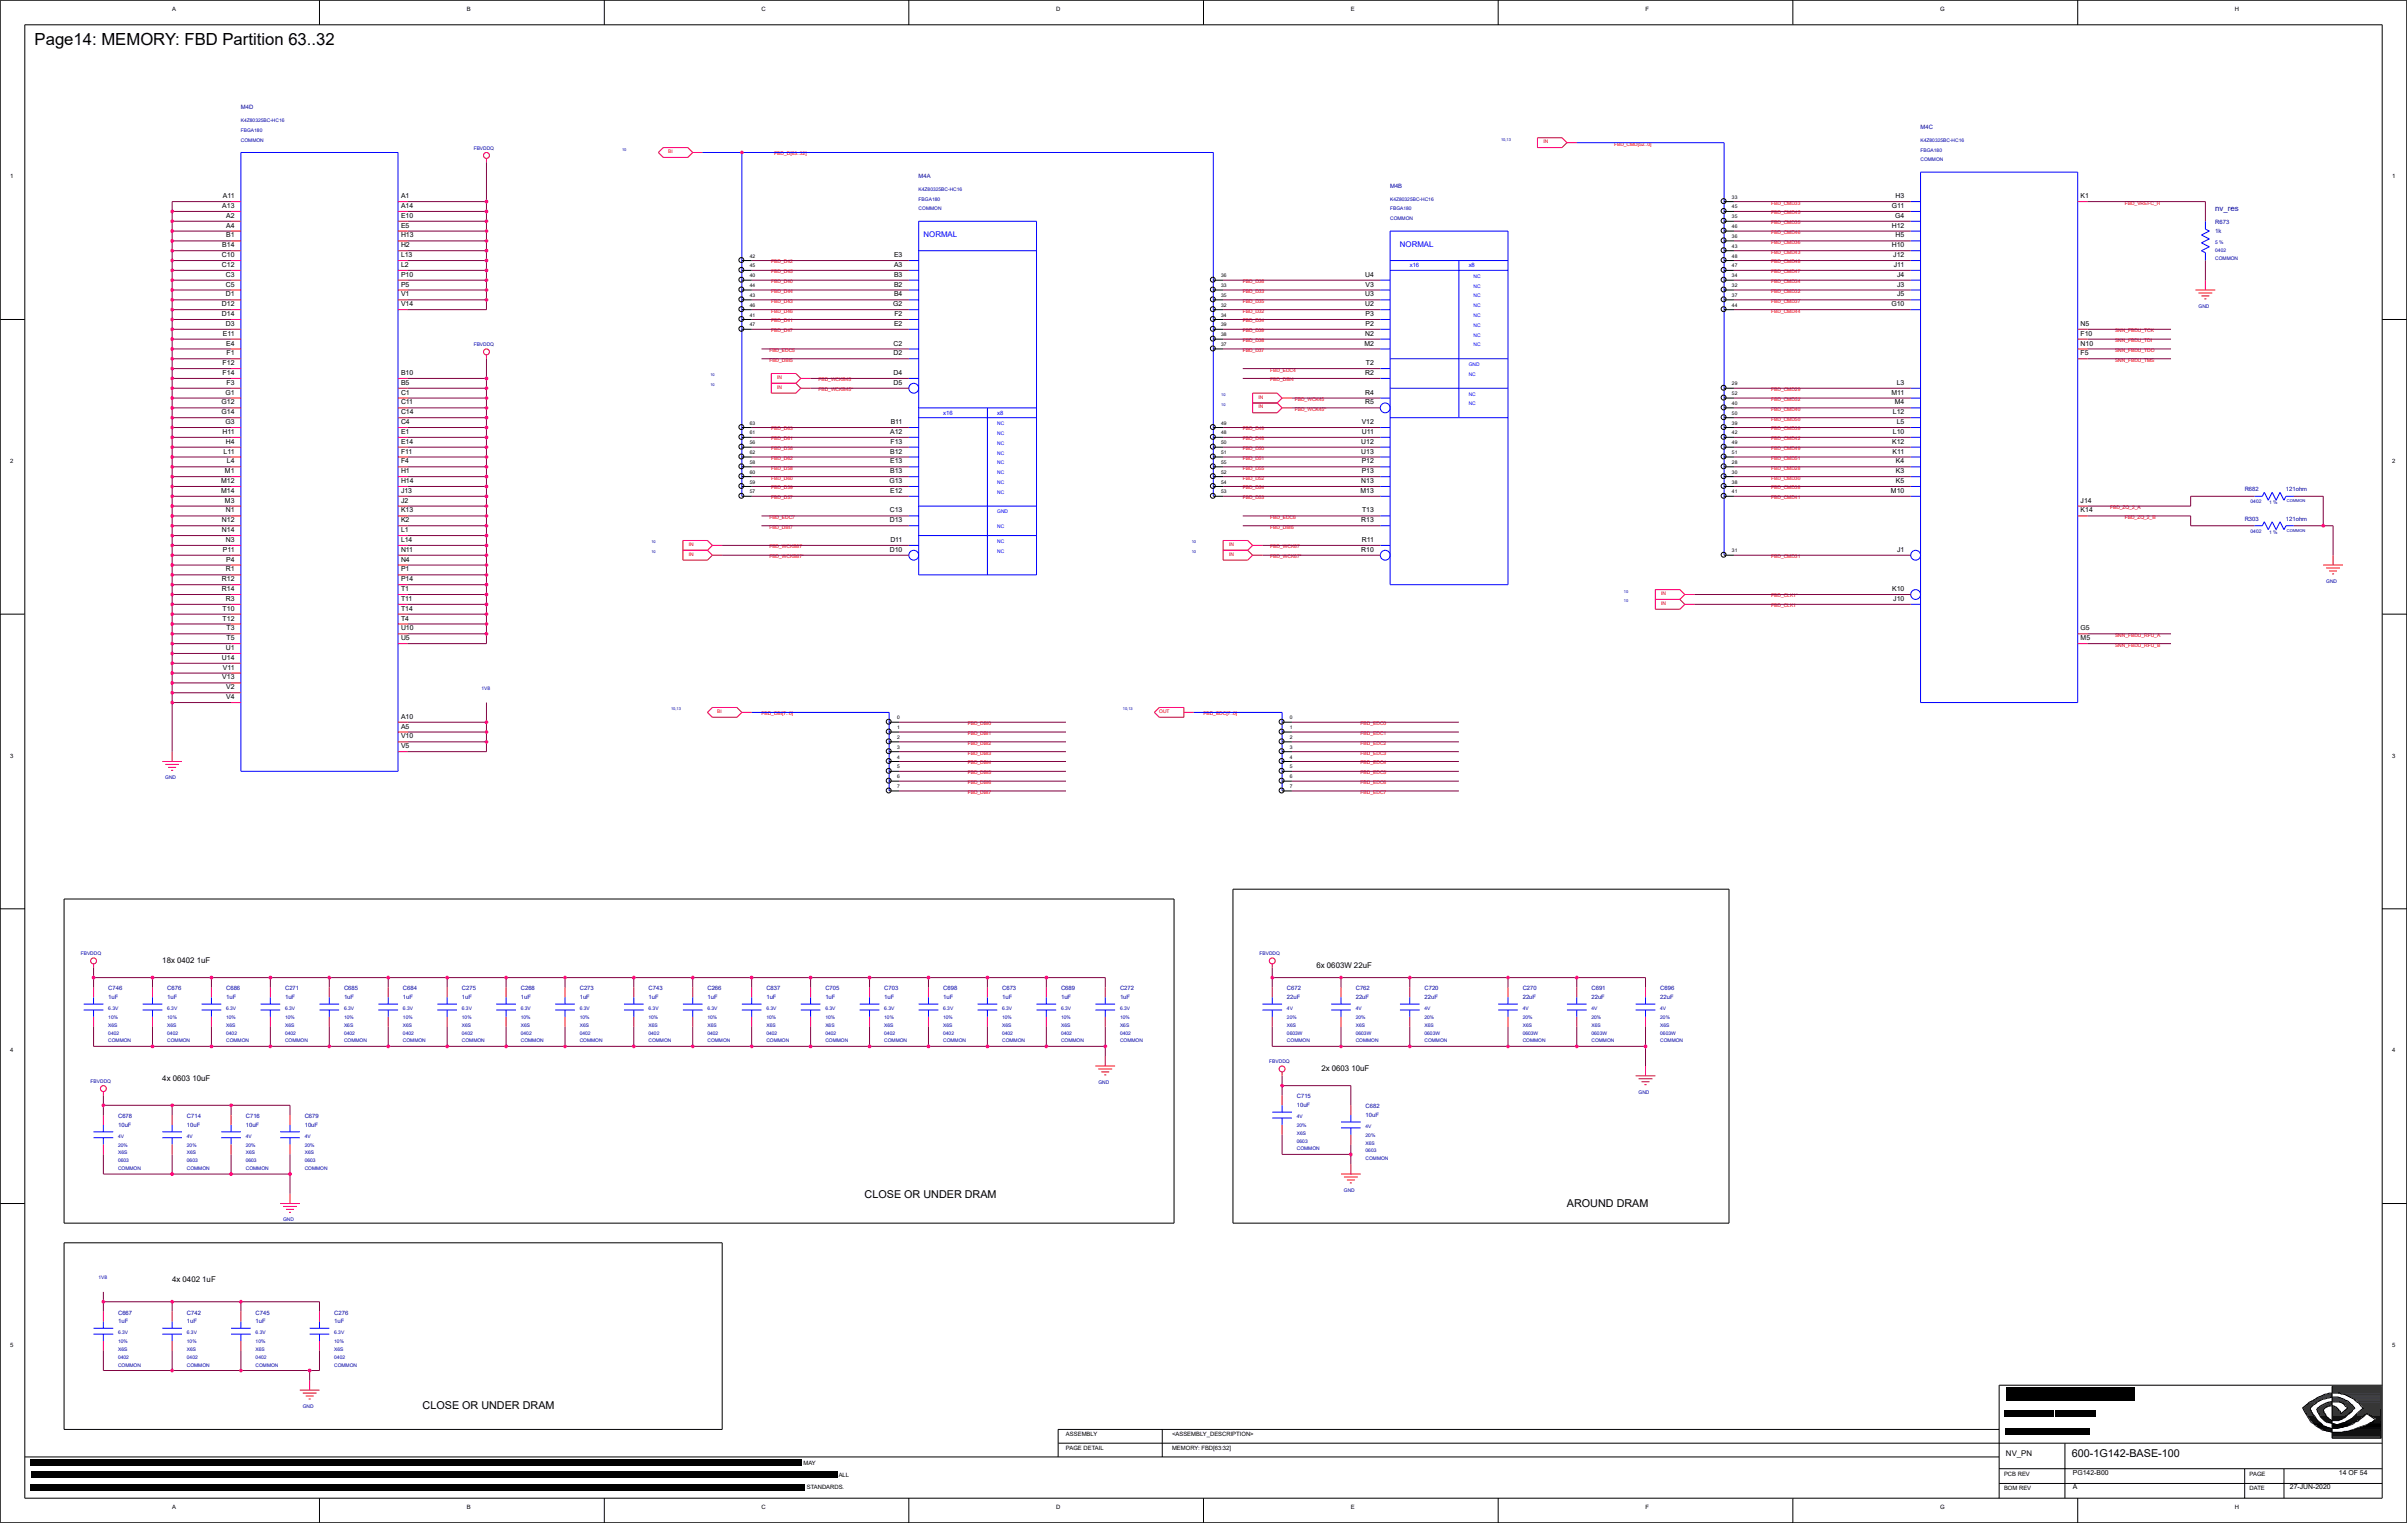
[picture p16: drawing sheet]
<svg xmlns="http://www.w3.org/2000/svg" width="271mm" height="172mm" viewBox="0 0 271 172" stroke-linecap="round" stroke-linejoin="round" font-family="sans-serif">
<defs><g id="words">
<text font-size="1.9" x="3.9" y="5.1">Page14: MEMORY: FBD Partition 63..32</text>
<g font-size="1.2">
<text x="97.5" y="135">CLOSE OR UNDER DRAM</text>
<text x="176.6" y="136.1">AROUND DRAM</text>
<text x="47.6" y="158.8">CLOSE OR UNDER DRAM</text>
<text x="233.6" y="164.2">600-1G142-BASE-100</text>
</g>
<text font-size=".9" fill="#0000a0" x="249.7" y="23.8">nv_res</text>
<g font-size=".9" fill="#00f">
<text x="104.1" y="26.7">NORMAL</text>
<text x="157.8" y="27.8">NORMAL</text>
</g>
<g font-size=".9">
<text x="18.3" y="108.5">18x 0402 1uF</text>
<text x="148.4" y="109.1">6x 0603W 22uF</text>
<text x="18.3" y="121.8">4x 0603 10uF</text>
<text x="149" y="120.7">2x 0603 10uF</text>
<text x="19.4" y="144.5">4x 0402 1uF</text>
<text x="226.1" y="164.1">NV_PN</text>
</g>
<g font-size=".8">
<text x="25.1" y="23.4">A13</text>
<text x="25.1" y="22.3">A11</text>
<text x="45.2" y="23.4">A14</text>
<text x="45.2" y="22.3">A1</text>
<text x="213.3" y="23.4">G11</text>
<text x="213.7" y="22.3">H3</text>
<text x="234.6" y="22.3">K1</text>
<text x="25" y="29">C10</text>
<text x="25.1" y="27.9">B14</text>
<text x="25.5" y="26.8">B1</text>
<text x="25.5" y="25.7">A4</text>
<text x="25.5" y="24.6">A2</text>
<text x="45.2" y="29">L13</text>
<text x="45.2" y="27.9">H2</text>
<text x="45.2" y="26.8">H13</text>
<text x="45.2" y="25.7">E5</text>
<text x="45.2" y="24.6">E10</text>
<text x="100.8" y="29">E3</text>
<text x="213.3" y="27.9">H10</text>
<text x="213.3" y="25.7">H12</text>
<text x="213.4" y="29">J12</text>
<text x="213.6" y="24.6">G4</text>
<text x="213.7" y="26.8">H5</text>
<text x="25" y="35.6">D14</text>
<text x="25" y="34.5">D12</text>
<text x="25" y="30.1">C12</text>
<text x="25.4" y="33.4">D1</text>
<text x="25.4" y="32.3">C5</text>
<text x="25.4" y="31.2">C3</text>
<text x="45.2" y="34.5">V14</text>
<text x="45.2" y="33.4">V1</text>
<text x="45.2" y="32.3">P5</text>
<text x="45.2" y="31.2">P10</text>
<text x="45.2" y="30.1">L2</text>
<text x="100.7" y="34.5">G2</text>
<text x="100.8" y="33.4">B4</text>
<text x="100.8" y="32.3">B2</text>
<text x="100.8" y="31.2">B3</text>
<text x="100.8" y="30.1">A3</text>
<text x="100.8" y="35.6">F2</text>
<text x="153.9" y="34.5">U2</text>
<text x="153.9" y="33.4">U3</text>
<text x="153.9" y="31.2">U4</text>
<text x="153.9" y="35.6">P3</text>
<text x="153.9" y="32.3">V3</text>
<text x="213.2" y="34.5">G10</text>
<text x="213.5" y="30.1">J11</text>
<text x="213.9" y="33.4">J5</text>
<text x="213.9" y="32.3">J3</text>
<text x="213.9" y="31.2">J4</text>
<text x="25.1" y="41.2">F12</text>
<text x="25.1" y="37.8">E11</text>
<text x="25.4" y="36.7">D3</text>
<text x="25.5" y="38.9">E4</text>
<text x="25.5" y="40.1">F1</text>
<text x="100.7" y="40.1">D2</text>
<text x="100.7" y="38.9">C2</text>
<text x="100.8" y="36.7">E2</text>
<text x="153.8" y="38.9">M2</text>
<text x="153.9" y="37.8">N2</text>
<text x="153.9" y="36.7">P2</text>
<text x="154" y="41.2">T2</text>
<text x="234.6" y="40.1">F5</text>
<text x="234.6" y="38.9">N10</text>
<text x="234.6" y="37.8">F10</text>
<text x="234.6" y="36.7">N5</text>
<text x="25" y="46.7">G14</text>
<text x="25" y="45.6">G12</text>
<text x="25.1" y="42.3">F14</text>
<text x="25.4" y="47.8">G3</text>
<text x="25.4" y="44.5">G1</text>
<text x="25.5" y="43.4">F3</text>
<text x="45.2" y="47.8">C4</text>
<text x="45.2" y="46.7">C14</text>
<text x="45.2" y="45.6">C11</text>
<text x="45.2" y="44.5">C1</text>
<text x="45.2" y="43.4">B5</text>
<text x="45.2" y="42.3">B10</text>
<text x="100.4" y="47.8">B11</text>
<text x="100.7" y="43.4">D5</text>
<text x="100.7" y="42.3">D4</text>
<text x="153.5" y="47.8">V12</text>
<text x="153.9" y="45.6">R5</text>
<text x="153.9" y="44.5">R4</text>
<text x="153.9" y="42.3">R2</text>
<text x="213.2" y="44.5">M11</text>
<text x="213.4" y="46.7">L12</text>
<text x="213.6" y="45.6">M4</text>
<text x="213.8" y="47.8">L5</text>
<text x="213.8" y="43.4">L3</text>
<text x="25.1" y="48.9">H11</text>
<text x="25.2" y="51.1">L11</text>
<text x="25.4" y="53.3">M1</text>
<text x="25.4" y="50">H4</text>
<text x="25.6" y="52.2">L4</text>
<text x="45.2" y="53.3">H1</text>
<text x="45.2" y="52.2">F4</text>
<text x="45.2" y="51.1">F11</text>
<text x="45.2" y="50">E14</text>
<text x="45.2" y="48.9">E1</text>
<text x="100.4" y="53.3">B13</text>
<text x="100.4" y="52.2">E13</text>
<text x="100.4" y="51.1">B12</text>
<text x="100.4" y="48.9">A12</text>
<text x="100.4" y="50">F13</text>
<text x="153.5" y="51.1">U13</text>
<text x="153.5" y="50">U12</text>
<text x="153.5" y="53.3">P13</text>
<text x="153.5" y="52.2">P12</text>
<text x="153.5" y="48.9">U11</text>
<text x="213.3" y="50">K12</text>
<text x="213.4" y="51.1">K11</text>
<text x="213.4" y="48.9">L10</text>
<text x="213.7" y="53.3">K3</text>
<text x="213.7" y="52.2">K4</text>
<text x="24.9" y="55.6">M14</text>
<text x="24.9" y="54.5">M12</text>
<text x="25" y="60">N14</text>
<text x="25" y="58.9">N12</text>
<text x="25.4" y="56.7">M3</text>
<text x="25.4" y="57.8">N1</text>
<text x="45.2" y="60">L1</text>
<text x="45.2" y="58.9">K2</text>
<text x="45.2" y="57.8">K13</text>
<text x="45.2" y="56.7">J2</text>
<text x="45.2" y="55.6">J13</text>
<text x="45.2" y="54.4">H14</text>
<text x="100.3" y="54.5">G13</text>
<text x="100.3" y="58.9">D13</text>
<text x="100.3" y="57.8">C13</text>
<text x="100.4" y="55.6">E12</text>
<text x="153.4" y="55.6">M13</text>
<text x="153.5" y="54.5">N13</text>
<text x="153.5" y="58.9">R13</text>
<text x="153.5" y="57.8">T13</text>
<text x="213.2" y="55.6">M10</text>
<text x="213.7" y="54.5">K5</text>
<text x="234.6" y="57.8">K14</text>
<text x="234.6" y="56.7">J14</text>
<text x="25" y="65.5">R12</text>
<text x="25.1" y="62.2">P11</text>
<text x="25.4" y="64.4">R1</text>
<text x="25.4" y="61.1">N3</text>
<text x="25.5" y="63.3">P4</text>
<text x="45.2" y="65.5">P14</text>
<text x="45.2" y="64.4">P1</text>
<text x="45.2" y="63.3">N4</text>
<text x="45.2" y="62.2">N11</text>
<text x="45.2" y="61.1">L14</text>
<text x="100.3" y="62.2">D10</text>
<text x="100.4" y="61.1">D11</text>
<text x="153.5" y="62.2">R10</text>
<text x="153.5" y="61.1">R11</text>
<text x="213.9" y="62.2">J1</text>
<text x="25" y="66.6">R14</text>
<text x="25.1" y="70">T12</text>
<text x="25.1" y="68.8">T10</text>
<text x="25.4" y="67.7">R3</text>
<text x="25.5" y="71.1">T3</text>
<text x="45.2" y="71.1">U10</text>
<text x="45.2" y="70">T4</text>
<text x="45.2" y="68.8">T14</text>
<text x="45.2" y="67.7">T11</text>
<text x="45.2" y="66.6">T1</text>
<text x="213.3" y="66.6">K10</text>
<text x="213.4" y="67.7">J10</text>
<text x="234.6" y="71.1">G5</text>
<text x="25" y="74.4">U14</text>
<text x="25.1" y="76.6">V13</text>
<text x="25.1" y="75.5">V11</text>
<text x="25.4" y="73.3">U1</text>
<text x="25.5" y="77.7">V2</text>
<text x="25.5" y="72.2">T5</text>
<text x="45.2" y="72.2">U5</text>
<text x="234.6" y="72.2">M5</text>
<text x="25.5" y="78.8">V4</text>
<text x="45.2" y="83.2">V10</text>
<text x="45.2" y="82.1">A5</text>
<text x="45.2" y="81">A10</text>
<text x="45.2" y="84.3">V5</text>
<text x="233.7" y="166.2">PG142-B00</text>
<text x="233.7" y="167.9">A</text>
<text x="258.1" y="167.9">27-JUN-2020</text>
<text x="263.7" y="166.2">14 OF 54</text>
</g>
<g font-size=".7">
<text x="19.4" y="1.2">A</text>
<text x="52.6" y="1.2">B</text>
<text x="85.8" y="1.2">C</text>
<text x="119.1" y="1.2">D</text>
<text x="152.3" y="1.2">E</text>
<text x="185.5" y="1.2">F</text>
<text x="218.7" y="1.2">G</text>
<text x="251.9" y="1.2">H</text>
<text x="1.1" y="20.1">1</text>
<text x="269.7" y="20.1">1</text>
<text x="1.1" y="52.2">2</text>
<text x="269.7" y="52.2">2</text>
<text x="1.1" y="85.4">3</text>
<text x="269.7" y="85.4">3</text>
<text x="1.1" y="118.6">4</text>
<text x="269.7" y="118.6">4</text>
<text x="1.1" y="151.8">5</text>
<text x="269.7" y="151.8">5</text>
<text x="120.2" y="161.9">ASSEMBLY</text>
<text x="132.1" y="161.9">&lt;ASSEMBLY_DESCRIPTION&gt;</text>
<text x="90.6" y="165.1">MAY</text>
<text x="90.9" y="167.9">STANDARDS.</text>
<text x="94.5" y="166.5">ALL</text>
<text x="120.2" y="163.5">PAGE DETAIL</text>
<text x="132.1" y="163.5">MEMORY: FBD[63:32]</text>
<text x="225.9" y="166.3">PCB REV</text>
<text x="253.6" y="166.3">PAGE</text>
<text x="19.4" y="170.1">A</text>
<text x="52.6" y="170.1">B</text>
<text x="85.8" y="170.1">C</text>
<text x="119.1" y="170.1">D</text>
<text x="152.3" y="170.1">E</text>
<text x="185.5" y="170.1">F</text>
<text x="218.7" y="170.1">G</text>
<text x="225.9" y="168">BOM REV</text>
<text x="251.9" y="170.1">H</text>
<text x="253.6" y="168">DATE</text>
</g>
<g font-size=".7" fill="#0000a0">
<text x="27.2" y="12.3">M4D</text>
<text x="216.5" y="14.5">M4C</text>
<text x="103.6" y="20.1">M4A</text>
<text x="156.7" y="21.2">M4B</text>
<text x="249.7" y="25.3">R673</text>
<text x="249.7" y="26.3">1k</text>
<text x="253" y="58.7">R303</text>
<text x="253" y="55.4">R682</text>
<text x="257.7" y="55.4">121ohm</text>
<text x="257.7" y="58.7">121ohm</text>
<text x="12.2" y="112.6">1uF</text>
<text x="12.2" y="111.6">C746</text>
<text x="18.9" y="112.6">1uF</text>
<text x="18.9" y="111.6">C676</text>
<text x="25.5" y="112.6">1uF</text>
<text x="25.5" y="111.6">C686</text>
<text x="32.1" y="112.6">1uF</text>
<text x="32.1" y="111.6">C271</text>
<text x="38.8" y="112.6">1uF</text>
<text x="38.8" y="111.6">C685</text>
<text x="45.4" y="112.6">1uF</text>
<text x="45.4" y="111.6">C684</text>
<text x="52.1" y="112.6">1uF</text>
<text x="52.1" y="111.6">C275</text>
<text x="58.7" y="111.6">C268</text>
<text x="58.7" y="112.6">1uF</text>
<text x="65.4" y="111.6">C273</text>
<text x="65.4" y="112.6">1uF</text>
<text x="73.1" y="111.6">C743</text>
<text x="73.1" y="112.6">1uF</text>
<text x="79.8" y="112.6">1uF</text>
<text x="79.8" y="111.6">C266</text>
<text x="86.4" y="111.6">C837</text>
<text x="86.4" y="112.6">1uF</text>
<text x="93" y="111.6">C705</text>
<text x="93" y="112.6">1uF</text>
<text x="99.7" y="112.6">1uF</text>
<text x="99.7" y="111.6">C703</text>
<text x="106.3" y="111.6">C698</text>
<text x="106.3" y="112.6">1uF</text>
<text x="113" y="111.6">C673</text>
<text x="113" y="112.6">1uF</text>
<text x="119.6" y="111.6">C689</text>
<text x="119.6" y="112.6">1uF</text>
<text x="126.3" y="111.6">C272</text>
<text x="126.3" y="112.6">1uF</text>
<text x="145.1" y="112.6">22uF</text>
<text x="145.1" y="111.6">C672</text>
<text x="152.8" y="111.6">C762</text>
<text x="152.8" y="112.6">22uF</text>
<text x="160.6" y="111.6">C720</text>
<text x="160.6" y="112.6">22uF</text>
<text x="171.7" y="112.6">22uF</text>
<text x="171.7" y="111.6">C270</text>
<text x="179.4" y="112.6">22uF</text>
<text x="179.4" y="111.6">C691</text>
<text x="187.2" y="112.6">22uF</text>
<text x="187.2" y="111.6">C696</text>
<text x="146.2" y="123.8">C715</text>
<text x="146.2" y="124.8">10uF</text>
<text x="153.9" y="125.9">10uF</text>
<text x="153.9" y="124.9">C682</text>
<text x="13.3" y="127">10uF</text>
<text x="13.3" y="126">C678</text>
<text x="21.1" y="127">10uF</text>
<text x="21.1" y="126">C714</text>
<text x="27.7" y="127">10uF</text>
<text x="27.7" y="126">C716</text>
<text x="34.4" y="126">C679</text>
<text x="34.4" y="127">10uF</text>
<text x="13.3" y="149.2">1uF</text>
<text x="13.3" y="148.2">C667</text>
<text x="21.1" y="148.2">C742</text>
<text x="21.1" y="149.2">1uF</text>
<text x="28.8" y="149.2">1uF</text>
<text x="28.8" y="148.2">C745</text>
<text x="37.7" y="148.2">C276</text>
<text x="37.7" y="149.2">1uF</text>
</g>
<g font-size=".7" fill="#00f">
<text x="158.9" y="30.1">x16</text>
<text x="165.6" y="30.1">x8</text>
<text x="106.3" y="46.8">x16</text>
<text x="112.4" y="46.8">x8</text>
</g>
<g font-size=".6" fill="#0000a0">
<text x="27.2" y="14.9">FBGA180</text>
<text x="27.2" y="16">COMMON</text>
<text x="27.2" y="13.8">K4Z80325BC-HC16</text>
<text x="53.4" y="16.9">FBVDDQ</text>
<text x="216.5" y="16">K4Z80325BC-HC16</text>
<text x="216.5" y="17.1">FBGA180</text>
<text x="103.6" y="21.5">K4Z80325BC-HC16</text>
<text x="103.6" y="22.6">FBGA180</text>
<text x="103.6" y="23.7">COMMON</text>
<text x="156.7" y="22.6">K4Z80325BC-HC16</text>
<text x="156.7" y="23.7">FBGA180</text>
<text x="216.5" y="18.2">COMMON</text>
<text x="156.7" y="24.8">COMMON</text>
<text x="249.7" y="28.4">0402</text>
<text x="249.7" y="29.3">COMMON</text>
<text x="249.7" y="27.5">5 %</text>
<text x="247.8" y="34.7">GND</text>
<text x="53.4" y="39">FBVDDQ</text>
<text x="253.7" y="56.7">0402</text>
<text x="255.8" y="56.8">1 %</text>
<text x="253.7" y="60">0402</text>
<text x="255.8" y="60.2">1 %</text>
<text x="262.2" y="65.7">GND</text>
<text x="54.3" y="77.8">1V8</text>
<text x="18.6" y="87.8">GND</text>
<text x="9.1" y="107.7">FBVDDQ</text>
<text x="142" y="107.7">FBVDDQ</text>
<text x="12.2" y="113.9">6.3V</text>
<text x="18.9" y="113.9">6.3V</text>
<text x="25.5" y="113.9">6.3V</text>
<text x="32.1" y="113.9">6.3V</text>
<text x="38.8" y="113.9">6.3V</text>
<text x="45.4" y="113.9">6.3V</text>
<text x="52.1" y="113.9">6.3V</text>
<text x="58.7" y="113.9">6.3V</text>
<text x="65.4" y="113.9">6.3V</text>
<text x="73.1" y="113.9">6.3V</text>
<text x="79.8" y="113.9">6.3V</text>
<text x="86.4" y="113.9">6.3V</text>
<text x="93" y="113.9">6.3V</text>
<text x="99.7" y="113.9">6.3V</text>
<text x="106.3" y="113.9">6.3V</text>
<text x="113" y="113.9">6.3V</text>
<text x="119.6" y="113.9">6.3V</text>
<text x="126.3" y="113.9">6.3V</text>
<text x="145.1" y="113.9">4V</text>
<text x="152.8" y="113.9">4V</text>
<text x="160.6" y="113.9">4V</text>
<text x="171.7" y="113.9">4V</text>
<text x="179.4" y="113.9">4V</text>
<text x="187.2" y="113.9">4V</text>
<text x="12.2" y="115.7">X6S</text>
<text x="12.2" y="116.6">0402</text>
<text x="12.2" y="114.9">10%</text>
<text x="12.2" y="117.5">COMMON</text>
<text x="18.9" y="115.7">X6S</text>
<text x="18.9" y="116.6">0402</text>
<text x="18.9" y="114.9">10%</text>
<text x="18.9" y="117.5">COMMON</text>
<text x="25.5" y="115.7">X6S</text>
<text x="25.5" y="116.6">0402</text>
<text x="25.5" y="114.9">10%</text>
<text x="25.5" y="117.5">COMMON</text>
<text x="32.1" y="117.5">COMMON</text>
<text x="32.1" y="115.7">X6S</text>
<text x="32.1" y="116.6">0402</text>
<text x="32.1" y="114.9">10%</text>
<text x="38.8" y="115.7">X6S</text>
<text x="38.8" y="116.6">0402</text>
<text x="38.8" y="117.5">COMMON</text>
<text x="38.8" y="114.9">10%</text>
<text x="45.4" y="114.9">10%</text>
<text x="45.4" y="117.5">COMMON</text>
<text x="45.4" y="115.7">X6S</text>
<text x="45.4" y="116.6">0402</text>
<text x="52.1" y="116.6">0402</text>
<text x="52.1" y="115.7">X6S</text>
<text x="52.1" y="114.9">10%</text>
<text x="52.1" y="117.5">COMMON</text>
<text x="58.7" y="117.5">COMMON</text>
<text x="58.7" y="114.9">10%</text>
<text x="58.7" y="115.7">X6S</text>
<text x="58.7" y="116.6">0402</text>
<text x="65.4" y="117.5">COMMON</text>
<text x="65.4" y="116.6">0402</text>
<text x="65.4" y="114.9">10%</text>
<text x="65.4" y="115.7">X6S</text>
<text x="73.1" y="117.5">COMMON</text>
<text x="73.1" y="114.9">10%</text>
<text x="73.1" y="116.6">0402</text>
<text x="73.1" y="115.7">X6S</text>
<text x="79.8" y="117.5">COMMON</text>
<text x="79.8" y="114.9">10%</text>
<text x="79.8" y="116.6">0402</text>
<text x="79.8" y="115.7">X6S</text>
<text x="86.4" y="115.7">X6S</text>
<text x="86.4" y="116.6">0402</text>
<text x="86.4" y="114.9">10%</text>
<text x="86.4" y="117.5">COMMON</text>
<text x="93" y="115.7">X6S</text>
<text x="93" y="117.5">COMMON</text>
<text x="93" y="114.9">10%</text>
<text x="93" y="116.6">0402</text>
<text x="99.7" y="117.5">COMMON</text>
<text x="99.7" y="114.9">10%</text>
<text x="99.7" y="116.6">0402</text>
<text x="99.7" y="115.7">X6S</text>
<text x="106.3" y="114.9">10%</text>
<text x="106.3" y="115.7">X6S</text>
<text x="106.3" y="116.6">0402</text>
<text x="106.3" y="117.5">COMMON</text>
<text x="113" y="117.5">COMMON</text>
<text x="113" y="114.9">10%</text>
<text x="113" y="116.6">0402</text>
<text x="113" y="115.7">X6S</text>
<text x="119.6" y="117.5">COMMON</text>
<text x="119.6" y="114.9">10%</text>
<text x="119.6" y="116.6">0402</text>
<text x="119.6" y="115.7">X6S</text>
<text x="126.3" y="114.9">10%</text>
<text x="126.3" y="116.6">0402</text>
<text x="126.3" y="115.7">X6S</text>
<text x="126.3" y="117.5">COMMON</text>
<text x="143.1" y="119.8">FBVDDQ</text>
<text x="145.1" y="114.9">20%</text>
<text x="145.1" y="117.5">COMMON</text>
<text x="145.1" y="115.7">X6S</text>
<text x="145.1" y="116.6">0603W</text>
<text x="152.8" y="117.5">COMMON</text>
<text x="152.8" y="116.6">0603W</text>
<text x="152.8" y="115.7">X6S</text>
<text x="152.8" y="114.9">20%</text>
<text x="160.6" y="117.5">COMMON</text>
<text x="160.6" y="116.6">0603W</text>
<text x="160.6" y="114.9">20%</text>
<text x="160.6" y="115.7">X6S</text>
<text x="171.7" y="117.5">COMMON</text>
<text x="171.7" y="114.9">20%</text>
<text x="171.7" y="115.7">X6S</text>
<text x="171.7" y="116.6">0603W</text>
<text x="179.4" y="117.5">COMMON</text>
<text x="179.4" y="114.9">20%</text>
<text x="179.4" y="116.6">0603W</text>
<text x="179.4" y="115.7">X6S</text>
<text x="187.2" y="116.6">0603W</text>
<text x="187.2" y="114.9">20%</text>
<text x="187.2" y="115.7">X6S</text>
<text x="187.2" y="117.5">COMMON</text>
<text x="10.2" y="122.1">FBVDDQ</text>
<text x="123.8" y="122.2">GND</text>
<text x="184.7" y="123.3">GND</text>
<text x="13.3" y="130.1">X6S</text>
<text x="13.3" y="131">0603</text>
<text x="13.3" y="128.3">4V</text>
<text x="13.3" y="129.2">20%</text>
<text x="13.3" y="131.9">COMMON</text>
<text x="21.1" y="128.3">4V</text>
<text x="21.1" y="131">0603</text>
<text x="21.1" y="129.2">20%</text>
<text x="21.1" y="130.1">X6S</text>
<text x="21.1" y="131.9">COMMON</text>
<text x="27.7" y="131.9">COMMON</text>
<text x="27.7" y="130.1">X6S</text>
<text x="27.7" y="131">0603</text>
<text x="27.7" y="128.3">4V</text>
<text x="27.7" y="129.2">20%</text>
<text x="34.4" y="131.9">COMMON</text>
<text x="34.4" y="131">0603</text>
<text x="34.4" y="128.3">4V</text>
<text x="34.4" y="129.2">20%</text>
<text x="34.4" y="130.1">X6S</text>
<text x="146.2" y="129.7">COMMON</text>
<text x="146.2" y="128.8">0603</text>
<text x="146.2" y="127.9">X6S</text>
<text x="146.2" y="126">4V</text>
<text x="146.2" y="127">20%</text>
<text x="153.9" y="127.1">4V</text>
<text x="153.9" y="129.9">0603</text>
<text x="153.9" y="129">X6S</text>
<text x="153.9" y="128.1">20%</text>
<text x="153.9" y="130.8">COMMON</text>
<text x="31.9" y="137.7">GND</text>
<text x="151.5" y="134.3">GND</text>
<text x="11.1" y="144.2">1V8</text>
<text x="13.3" y="151.4">10%</text>
<text x="13.3" y="150.4">6.3V</text>
<text x="13.3" y="152.3">X6S</text>
<text x="13.3" y="153.2">0402</text>
<text x="13.3" y="154.1">COMMON</text>
<text x="21.1" y="154.1">COMMON</text>
<text x="21.1" y="153.2">0402</text>
<text x="21.1" y="150.4">6.3V</text>
<text x="21.1" y="151.4">10%</text>
<text x="21.1" y="152.3">X6S</text>
<text x="28.8" y="152.3">X6S</text>
<text x="28.8" y="153.2">0402</text>
<text x="28.8" y="151.4">10%</text>
<text x="28.8" y="150.4">6.3V</text>
<text x="28.8" y="154.1">COMMON</text>
<text x="37.7" y="153.2">0402</text>
<text x="37.7" y="150.4">6.3V</text>
<text x="37.7" y="154.1">COMMON</text>
<text x="37.7" y="151.4">10%</text>
<text x="37.7" y="152.3">X6S</text>
<text x="34.1" y="158.7">GND</text>
</g>
<g font-size=".6" fill="#f00">
<text x="75.3" y="17.2">BI</text>
<text x="87.3" y="17.5">FBD_D[63..32]</text>
<text x="174" y="16.1">IN</text>
<text x="182" y="16.4">FBD_CMD[52..0]</text>
<text x="199.7" y="23.1">FBD_CMD33</text>
<text x="239.5" y="23.1">FBD_VREFC_H</text>
<text x="86.9" y="29.7">FBD_D42</text>
<text x="199.7" y="25.3">FBD_CMD35</text>
<text x="199.7" y="27.5">FBD_CMD36</text>
<text x="199.7" y="28.6">FBD_CMD43</text>
<text x="199.7" y="24.2">FBD_CMD45</text>
<text x="199.7" y="26.4">FBD_CMD46</text>
<text x="199.7" y="29.7">FBD_CMD48</text>
<text x="86.9" y="31.9">FBD_D40</text>
<text x="86.9" y="34.1">FBD_D43</text>
<text x="86.9" y="33">FBD_D44</text>
<text x="86.9" y="30.8">FBD_D45</text>
<text x="86.9" y="35.2">FBD_D46</text>
<text x="140.1" y="35.2">FBD_D32</text>
<text x="140.1" y="33">FBD_D33</text>
<text x="140.1" y="34.1">FBD_D35</text>
<text x="140.1" y="31.9">FBD_D36</text>
<text x="199.7" y="33">FBD_CMD32</text>
<text x="199.7" y="31.9">FBD_CMD34</text>
<text x="199.7" y="34.1">FBD_CMD37</text>
<text x="199.7" y="35.2">FBD_CMD44</text>
<text x="199.7" y="30.8">FBD_CMD47</text>
<text x="86.7" y="40.8">FBD_DBI5</text>
<text x="86.7" y="39.7">FBD_EDC5</text>
<text x="86.9" y="36.3">FBD_D41</text>
<text x="86.9" y="37.5">FBD_D47</text>
<text x="140.1" y="36.3">FBD_D34</text>
<text x="140.1" y="39.7">FBD_D37</text>
<text x="140.1" y="38.6">FBD_D38</text>
<text x="140.1" y="37.5">FBD_D39</text>
<text x="143.2" y="41.9">FBD_EDC4</text>
<text x="238.4" y="37.5">SNN_FBDU_TCK</text>
<text x="238.4" y="38.6">SNN_FBDU_TDI</text>
<text x="238.4" y="39.7">SNN_FBDU_TDO</text>
<text x="238.4" y="40.8">SNN_FBDU_TMS</text>
<text x="87.6" y="43.8">IN</text>
<text x="87.6" y="42.7">IN</text>
<text x="92.3" y="43">FBD_WCKB45</text>
<text x="92.3" y="44.1">FBD_WCKB45*</text>
<text x="141.9" y="46">IN</text>
<text x="141.9" y="44.9">IN</text>
<text x="143.2" y="43">FBD_DBI4</text>
<text x="146" y="45.2">FBD_WCK45</text>
<text x="146" y="46.3">FBD_WCK45*</text>
<text x="199.7" y="44.1">FBD_CMD29</text>
<text x="199.7" y="46.3">FBD_CMD40</text>
<text x="199.7" y="47.4">FBD_CMD50</text>
<text x="199.7" y="45.2">FBD_CMD52</text>
<text x="86.9" y="50.7">FBD_D56</text>
<text x="86.9" y="53">FBD_D58</text>
<text x="86.9" y="49.6">FBD_D61</text>
<text x="86.9" y="51.8">FBD_D62</text>
<text x="86.9" y="48.5">FBD_D63</text>
<text x="140.1" y="49.6">FBD_D48</text>
<text x="140.1" y="48.5">FBD_D49</text>
<text x="140.1" y="50.7">FBD_D50</text>
<text x="140.1" y="51.8">FBD_D51</text>
<text x="140.1" y="53">FBD_D55</text>
<text x="199.7" y="53">FBD_CMD28</text>
<text x="199.7" y="48.5">FBD_CMD39</text>
<text x="199.7" y="49.6">FBD_CMD42</text>
<text x="199.7" y="50.7">FBD_CMD49</text>
<text x="199.7" y="51.8">FBD_CMD51</text>
<text x="86.7" y="59.6">FBD_DBI7</text>
<text x="86.7" y="58.5">FBD_EDC7</text>
<text x="86.9" y="56.3">FBD_D57</text>
<text x="86.9" y="55.2">FBD_D59</text>
<text x="86.9" y="54.1">FBD_D60</text>
<text x="140.1" y="54.1">FBD_D52</text>
<text x="140.1" y="56.3">FBD_D53</text>
<text x="140.1" y="55.2">FBD_D54</text>
<text x="143.2" y="59.6">FBD_DBI6</text>
<text x="143.2" y="58.5">FBD_EDC6</text>
<text x="199.7" y="54.1">FBD_CMD30</text>
<text x="199.7" y="55.2">FBD_CMD38</text>
<text x="199.7" y="56.3">FBD_CMD41</text>
<text x="237.9" y="57.4">FBD_ZQ_2_A</text>
<text x="239.5" y="58.5">FBD_ZQ_2_B</text>
<text x="77.6" y="62.6">IN</text>
<text x="77.6" y="61.5">IN</text>
<text x="86.7" y="61.8">FBD_WCKB67</text>
<text x="86.7" y="62.9">FBD_WCKB67*</text>
<text x="138.5" y="62.6">IN</text>
<text x="138.5" y="61.5">IN</text>
<text x="143.2" y="61.8">FBD_WCK67</text>
<text x="143.2" y="62.9">FBD_WCK67*</text>
<text x="199.7" y="62.9">FBD_CMD31</text>
<text x="187.3" y="68.2">IN</text>
<text x="187.3" y="67.1">IN</text>
<text x="199.7" y="68.5">FBD_CLK1</text>
<text x="199.7" y="67.4">FBD_CLK1*</text>
<text x="238.4" y="71.8">SNN_FBDU_RFU_A</text>
<text x="238.4" y="72.9">SNN_FBDU_RFU_B</text>
<text x="80.9" y="80.4">BI</text>
<text x="85.8" y="80.6">FBD_DBI[7..0]</text>
<text x="109.1" y="81.7">FBD_DBI0</text>
<text x="109.1" y="82.9">FBD_DBI1</text>
<text x="109.1" y="84">FBD_DBI2</text>
<text x="130.7" y="80.4">OUT</text>
<text x="135.7" y="80.6">FBD_EDC[7..0]</text>
<text x="153.4" y="81.7">FBD_EDC0</text>
<text x="153.4" y="82.9">FBD_EDC1</text>
<text x="153.4" y="84">FBD_EDC2</text>
<text x="109.1" y="85.1">FBD_DBI3</text>
<text x="109.1" y="86.2">FBD_DBI4</text>
<text x="109.1" y="87.3">FBD_DBI5</text>
<text x="109.1" y="88.4">FBD_DBI6</text>
<text x="109.1" y="89.5">FBD_DBI7</text>
<text x="153.4" y="85.1">FBD_EDC3</text>
<text x="153.4" y="86.2">FBD_EDC4</text>
<text x="153.4" y="87.3">FBD_EDC5</text>
<text x="153.4" y="88.4">FBD_EDC6</text>
<text x="153.4" y="89.5">FBD_EDC7</text>
</g>
<g font-size=".6">
<text x="195.2" y="23.5">45</text>
<text x="195.2" y="22.4">33</text>
<text x="84.5" y="29">42</text>
<text x="195.2" y="29">48</text>
<text x="195.2" y="27.9">43</text>
<text x="195.2" y="26.8">36</text>
<text x="195.2" y="25.7">46</text>
<text x="195.2" y="24.6">35</text>
<text x="84.5" y="35.7">41</text>
<text x="84.5" y="34.6">46</text>
<text x="84.5" y="33.5">43</text>
<text x="84.5" y="32.4">44</text>
<text x="84.5" y="31.3">40</text>
<text x="84.5" y="30.1">45</text>
<text x="137.7" y="35.7">34</text>
<text x="137.7" y="34.6">32</text>
<text x="137.7" y="33.5">35</text>
<text x="137.7" y="32.4">33</text>
<text x="137.7" y="31.3">36</text>
<text x="195.2" y="34.6">44</text>
<text x="195.2" y="33.5">37</text>
<text x="195.2" y="32.4">32</text>
<text x="195.2" y="31.3">34</text>
<text x="195.2" y="30.1">47</text>
<text x="84.5" y="36.8">47</text>
<text x="137.7" y="39">37</text>
<text x="137.7" y="37.9">38</text>
<text x="137.7" y="36.8">39</text>
<text x="84.5" y="47.9">63</text>
<text x="137.7" y="47.9">49</text>
<text x="195.2" y="47.9">39</text>
<text x="195.2" y="46.8">50</text>
<text x="195.2" y="45.6">40</text>
<text x="195.2" y="44.5">52</text>
<text x="195.2" y="43.4">29</text>
<text x="84.5" y="53.4">60</text>
<text x="84.5" y="52.3">58</text>
<text x="84.5" y="51.2">62</text>
<text x="84.5" y="50.1">56</text>
<text x="84.5" y="49">61</text>
<text x="137.7" y="53.4">52</text>
<text x="137.7" y="52.3">55</text>
<text x="137.7" y="51.2">51</text>
<text x="137.7" y="50.1">50</text>
<text x="137.7" y="49">48</text>
<text x="195.2" y="53.4">30</text>
<text x="195.2" y="52.3">28</text>
<text x="195.2" y="51.2">51</text>
<text x="195.2" y="50.1">49</text>
<text x="195.2" y="49">42</text>
<text x="84.5" y="55.6">57</text>
<text x="84.5" y="54.5">59</text>
<text x="137.7" y="55.6">53</text>
<text x="137.7" y="54.5">54</text>
<text x="195.2" y="55.6">41</text>
<text x="195.2" y="54.5">38</text>
<text x="195.2" y="62.3">31</text>
<text x="101.1" y="83.3">2</text>
<text x="101.1" y="82.2">1</text>
<text x="101.1" y="81.1">0</text>
<text x="145.4" y="83.3">2</text>
<text x="145.4" y="82.2">1</text>
<text x="145.4" y="81.1">0</text>
<text x="101.1" y="88.8">7</text>
<text x="101.1" y="87.7">6</text>
<text x="101.1" y="86.6">5</text>
<text x="101.1" y="85.5">4</text>
<text x="101.1" y="84.4">3</text>
<text x="145.4" y="88.8">7</text>
<text x="145.4" y="87.7">6</text>
<text x="145.4" y="86.6">5</text>
<text x="145.4" y="85.5">4</text>
<text x="145.4" y="84.4">3</text>
</g>
<g font-size=".6" fill="#00f">
<text x="166.1" y="33.5">NC</text>
<text x="166.1" y="35.7">NC</text>
<text x="166.1" y="32.4">NC</text>
<text x="166.1" y="31.3">NC</text>
<text x="166.1" y="34.6">NC</text>
<text x="165.6" y="41.3">GND</text>
<text x="166.1" y="39.1">NC</text>
<text x="166.1" y="36.8">NC</text>
<text x="166.1" y="38">NC</text>
<text x="112.4" y="47.9">NC</text>
<text x="165.6" y="45.7">NC</text>
<text x="165.6" y="44.6">NC</text>
<text x="165.6" y="42.4">NC</text>
<text x="112.4" y="50.1">NC</text>
<text x="112.4" y="53.5">NC</text>
<text x="112.4" y="49">NC</text>
<text x="112.4" y="52.3">NC</text>
<text x="112.4" y="51.2">NC</text>
<text x="112.4" y="59.5">NC</text>
<text x="112.4" y="54.6">NC</text>
<text x="112.4" y="55.7">NC</text>
<text x="112.4" y="57.9">GND</text>
<text x="112.4" y="61.2">NC</text>
<text x="112.4" y="62.3">NC</text>
</g>
<g font-size=".4" fill="#0000a0">
<text x="70.1" y="17">10</text>
<text x="169.2" y="15.9">10,13</text>
<text x="80.1" y="43.5">10</text>
<text x="80.1" y="42.4">10</text>
<text x="137.7" y="45.8">10</text>
<text x="137.7" y="44.7">10</text>
<text x="257.8" y="59.9">COMMON</text>
<text x="257.8" y="56.6">COMMON</text>
<text x="73.4" y="62.4">10</text>
<text x="73.4" y="61.3">10</text>
<text x="134.3" y="62.4">10</text>
<text x="134.3" y="61.3">10</text>
<text x="183.1" y="67.9">10</text>
<text x="183.1" y="66.8">10</text>
<text x="75.7" y="80.1">10,13</text>
<text x="126.6" y="80.1">10,13</text>
</g>
</g></defs>
<g fill="none" stroke="#00f" stroke-width=".11">
<path d="M27.2 17.2h17.7v69.8h-17.7zM79.2 17.2h57.6v38.7M83.6 17.2v38.7M177.7 16.1h16.7v46.5M216.5 19.4h17.7v59.8h-17.7zM102.5 37.1h1.1M102.5 32.7h1.1M102.5 29.4h1.1M102.5 30.5h1.1M102.5 31.6h1.1M102.5 34.9h1.1M102.5 33.8h1.1"/>
<path d="M102.5 36h1.1M102.5 39.3h1.1M103.6 24.9h13.2v39.9h-13.2zM103.6 28.3h13.2M155.6 37.1h1.1M155.6 32.7h1.1M155.6 31.6h1.1M155.6 34.9h1.1M155.6 33.8h1.1M155.6 36h1.1M155.6 39.3h1.1M155.6 38.2h1.1"/>
<path d="M156.7 29.4h13.3M156.7 30.5h13.3M156.7 26h13.3v39.9h-13.3zM164.5 29.4v17.7M215.4 24.9h1.1M215.4 28.3h1.1M215.4 32.7h1.1M215.4 29.4h1.1M215.4 30.5h1.1M215.4 31.6h1.1M215.4 34.9h1.1M215.4 33.8h1.1"/>
<path d="M215.4 26h1.1M215.4 23.8h1.1M215.4 27.2h1.1M215.4 22.7h1.1M248.6 24.9v.9M248.6 28.5v.9M102.5 40.4h1.1M102.5 58.2h1.1M102.5 55.9h1.1M102.5 59.3h1.1M102.5 42.7h1.1M102.5 51.5h1.1"/>
<path d="M102.5 54.8h1.1M102.5 53.7h1.1M102.5 48.2h1.1M102.5 49.3h1.1M102.5 50.4h1.1M102.5 52.6h1.1M103.6 47.1h13.2M103.6 57.1h13.2M103.6 46h13.2M111.3 46v18.8M155.6 58.2h1.1M155.6 55.9h1.1"/>
<path d="M155.6 59.3h1.1M155.6 42.7h1.1M155.6 51.5h1.1M155.6 54.8h1.1M155.6 53.7h1.1M155.6 48.2h1.1M155.6 49.3h1.1M155.6 50.4h1.1M155.6 52.6h1.1M155.6 44.9h1.1M155.6 41.6h1.1M156.7 47.1h13.3"/>
<path d="M156.7 40.4h13.3M156.7 43.8h13.3M215.4 47.1h1.1M215.4 46h1.1M215.4 55.9h1.1M215.4 51.5h1.1M215.4 54.8h1.1M215.4 53.7h1.1M215.4 48.2h1.1M215.4 49.3h1.1M215.4 50.4h1.1M215.4 52.6h1.1"/>
<path d="M215.4 43.8h1.1M215.4 44.9h1.1M254.2 55.9h.8M254.2 59.3h.8M257.7 55.9h.9M257.7 59.3h.9M102.5 61.5h1.1M103.6 60.4h13.2M155.6 61.5h1.1M215.4 68.1h1.1M84.7 80.3h15.5v8.9M134.6 80.3h9.9v8.9"/>
<path d="M9.4 113.2h2.3M9.4 113.9h2.3M10.5 112.4v.8M10.5 113.9v.7M16.1 113.2h2.2M16.1 113.9h2.2M17.2 112.4v.8M17.2 113.9v.7M22.7 113.2h2.2M22.7 113.9h2.2M23.8 112.4v.8M23.8 113.9v.7"/>
<path d="M29.4 113.2h2.2M29.4 113.9h2.2M30.5 112.4v.8M30.5 113.9v.7M36 113.2h2.2M36 113.9h2.2M37.1 112.4v.8M37.1 113.9v.7M42.7 113.2h2.2M42.7 113.9h2.2M43.8 112.4v.8M43.8 113.9v.7"/>
<path d="M49.3 113.2h2.2M49.3 113.9h2.2M50.4 112.4v.8M50.4 113.9v.7M55.9 113.2h2.3M55.9 113.9h2.3M57.1 112.4v.8M57.1 113.9v.7M62.6 113.2h2.2M62.6 113.9h2.2M63.7 112.4v.8M63.7 113.9v.7"/>
<path d="M70.3 113.2h2.3M70.3 113.9h2.3M71.4 112.4v.8M71.4 113.9v.7M77 113.2h2.2M77 113.9h2.2M78.1 112.4v.8M78.1 113.9v.7M83.6 113.2h2.2M83.6 113.9h2.2M84.7 112.4v.8M84.7 113.9v.7"/>
<path d="M90.3 113.2h2.2M90.3 113.9h2.2M91.4 112.4v.8M91.4 113.9v.7M96.9 113.2h2.2M96.9 113.9h2.2M98 112.4v.8M98 113.9v.7M103.6 113.2h2.2M103.6 113.9h2.2M104.7 112.4v.8M104.7 113.9v.7"/>
<path d="M110.2 113.2h2.2M110.2 113.9h2.2M111.3 112.4v.8M111.3 113.9v.7M116.8 113.2h2.3M116.8 113.9h2.3M118 112.4v.8M118 113.9v.7M123.5 113.2h2.2M123.5 113.9h2.2M124.6 112.4v.8M124.6 113.9v.7"/>
<path d="M142.3 113.2h2.2M142.3 113.9h2.2M143.4 112.4v.8M143.4 113.9v.7M150.1 113.2h2.2M150.1 113.9h2.2M151.2 112.4v.8M151.2 113.9v.7M157.8 113.2h2.2M157.8 113.9h2.2M158.9 112.4v.8M158.9 113.9v.7"/>
<path d="M168.9 113.2h2.2M168.9 113.9h2.2M170 112.4v.8M170 113.9v.7M176.6 113.2h2.3M176.6 113.9h2.3M177.7 112.4v.8M177.7 113.9v.7M184.4 113.2h2.2M184.4 113.9h2.2M185.5 112.4v.8M185.5 113.9v.7"/>
<path d="M10.5 127.6h2.3M10.5 128.3h2.3M11.7 126.8v.8M11.7 128.3v.7M18.3 127.6h2.2M18.3 128.3h2.2M19.4 126.8v.8M19.4 128.3v.7M24.9 127.6h2.3M24.9 128.3h2.3M26 126.8v.8M26 128.3v.7"/>
<path d="M31.6 127.6h2.2M31.6 128.3h2.2M32.7 126.8v.8M32.7 128.3v.7M143.4 125.4h2.2M143.4 126h2.2M144.5 124.6v.8M144.5 126v.8M151.2 126.5h2.2M151.2 127.1h2.2M152.3 125.7v.8M152.3 127.1v.8"/>
<path d="M10.5 149.7h2.3M10.5 150.4h2.3M11.7 149v.7M11.7 150.4v.8M18.3 149.7h2.2M18.3 150.4h2.2M19.4 149v.7M19.4 150.4v.8M26 149.7h2.3M26 150.4h2.3M27.2 149v.7M27.2 150.4v.8"/>
<path d="M34.9 149.7h2.2M34.9 150.4h2.2M36 149v.7M36 150.4v.8"/>
<circle cx="103" cy="43.8" r=".55"/>
<circle cx="156.2" cy="46" r=".55"/>
<circle cx="103" cy="62.6" r=".55"/>
<circle cx="156.2" cy="62.6" r=".55"/>
<circle cx="215.9" cy="67" r=".55"/>
<circle cx="215.9" cy="62.6" r=".55"/>
</g>
<g fill="none" stroke="#f00" stroke-width=".11">
<path d="M54.8 17.9v.4M74.8 17.7h2.7M74.8 16.6h2.7M78.1 17.2h1.1M176.1 15.5h-2.8v1.1h2.8M176.6 16.1h1.1M26 39.3h1.2M26 38.2h1.2M26 37.1h1.2M26 36h1.2M26 34.9h1.2M26 33.8h1.2"/>
<path d="M26 32.7h1.2M26 31.6h1.2M26 30.5h1.2M26 29.4h1.2M26 28.3h1.2M26 27.2h1.2M26 26h1.2M26 24.9h1.2M26 23.8h1.2M26 22.7h1.2M44.9 34.9h1.1M44.9 33.8h1.1"/>
<path d="M44.9 32.7h1.1M44.9 31.6h1.1M44.9 30.5h1.1M44.9 29.4h1.1M44.9 28.3h1.1M44.9 27.2h1.1M44.9 26h1.1M44.9 24.9h1.1M44.9 23.8h1.1M44.9 22.7h1.1M234.2 39.3h1.1M234.2 38.2h1.1"/>
<path d="M234.2 37.1h1.1M234.2 22.7h1.1M247.5 32.7h2.2M247.8 33h1.6M248.2 33.4h.9M248.5 33.7h.2M248.6 31.6v1.1M26 59.3h1.2M26 58.2h1.2M26 57.1h1.2M26 55.9h1.2M26 54.8h1.2"/>
<path d="M26 53.7h1.2M26 52.6h1.2M26 51.5h1.2M26 50.4h1.2M26 49.3h1.2M26 48.2h1.2M26 47.1h1.2M26 46h1.2M26 44.9h1.2M26 43.8h1.2M26 42.7h1.2M26 41.6h1.2"/>
<path d="M26 40.4h1.2M44.9 59.3h1.1M44.9 58.2h1.1M44.9 57.1h1.1M44.9 55.9h1.1M44.9 54.8h1.1M44.9 53.7h1.1M44.9 52.6h1.1M44.9 51.5h1.1M44.9 50.4h1.1M44.9 49.3h1.1M44.9 48.2h1.1"/>
<path d="M44.9 47.1h1.1M44.9 46h1.1M44.9 44.9h1.1M44.9 43.8h1.1M44.9 42.7h1.1M54.8 40v.4M87 43.2h2.7M89.7 42.1h-2.7v2.2h2.7M90.3 43.8h1.1M90.3 42.7h1.1M141.2 45.4h2.8M144 44.3h-2.8v2.2h2.8"/>
<path d="M144.5 46h1.1M144.5 44.9h1.1M234.2 58.2h1.1M234.2 57.1h1.1M234.2 40.4h1.1M26 79.2h1.2M26 78.1h1.2M26 77h1.2M26 75.9h1.2M26 74.8h1.2M26 73.7h1.2M26 72.6h1.2"/>
<path d="M26 71.4h1.2M26 70.3h1.2M26 69.2h1.2M26 68.1h1.2M26 67h1.2M26 65.9h1.2M26 64.8h1.2M26 63.7h1.2M26 62.6h1.2M26 61.5h1.2M26 60.4h1.2M44.9 72.6h1.1"/>
<path d="M44.9 71.4h1.1M44.9 70.3h1.1M44.9 69.2h1.1M44.9 68.1h1.1M44.9 67h1.1M44.9 65.9h1.1M44.9 64.8h1.1M44.9 63.7h1.1M44.9 62.6h1.1M44.9 61.5h1.1M44.9 60.4h1.1M77 62h2.8"/>
<path d="M79.8 60.9h-2.8v2.2h2.8M80.3 62.6h1.1M80.3 61.5h1.1M80.3 79.8h2.8M130.7 79.8h2.8v1.1h-2.8M137.9 62h2.8M140.7 60.9h-2.8v2.2h2.8M141.2 62.6h1.1M141.2 61.5h1.1M186.6 67.6h2.8M189.4 66.5h-2.8v2.2h2.8M189.9 68.1h1.1"/>
<path d="M189.9 67h1.1M234.2 72.6h1.1M234.2 71.4h1.1M261.9 63.7h2.2M262.2 64h1.6M262.6 64.4h.9M262.9 64.7h.2M263 62.6v1.1M18.3 85.8h2.2M18.6 86.2h1.6M19 86.5h.8M19.3 86.8h.2"/>
<path d="M19.4 84.7v1.1M44.9 84.7h1.1M44.9 83.6h1.1M44.9 82.5h1.1M44.9 81.4h1.1M80.3 80.9h2.8M83.6 80.3h1.1M133.5 80.3h1.1M10.5 108.7v.4M10.5 111.3v1.1M10.5 114.6v1.1M17.2 111.3v1.1"/>
<path d="M17.2 114.6v1.1M23.8 111.3v1.1M23.8 114.6v1.1M30.5 111.3v1.1M30.5 114.6v1.1M37.1 111.3v1.1M37.1 114.6v1.1M43.8 111.3v1.1M43.8 114.6v1.1M50.4 111.3v1.1M50.4 114.6v1.1M57.1 111.3v1.1"/>
<path d="M57.1 114.6v1.1M63.7 111.3v1.1M63.7 114.6v1.1M71.4 111.3v1.1M71.4 114.6v1.1M78.1 111.3v1.1M78.1 114.6v1.1M84.7 111.3v1.1M84.7 114.6v1.1M91.4 111.3v1.1M91.4 114.6v1.1M98 111.3v1.1"/>
<path d="M98 114.6v1.1M104.7 111.3v1.1M104.7 114.6v1.1M111.3 111.3v1.1M111.3 114.6v1.1M118 111.3v1.1M118 114.6v1.1M124.6 111.3v1.1M124.6 114.6v1.1M124.6 119.1v1.1M143.4 108.7v.4M143.4 111.3v1.1"/>
<path d="M143.4 114.6v1.1M151.2 111.3v1.1M151.2 114.6v1.1M158.9 111.3v1.1M158.9 114.6v1.1M170 111.3v1.1M170 114.6v1.1M177.7 111.3v1.1M177.7 114.6v1.1M185.5 111.3v1.1M185.5 114.6v1.1M11.7 123v.5"/>
<path d="M11.7 125.7v1.1M11.7 129v1.1M19.4 125.7v1.1M19.4 129v1.1M26 125.7v1.1M26 129v1.1M31.6 135.7h2.2M31.9 136h1.6M32.3 136.3h.8M32.6 136.7h.2M32.7 125.7v1.1M32.7 129v1.1"/>
<path d="M32.7 134.6v1.1M123.5 120.2h2.2M123.8 120.5h1.6M124.2 120.8h.8M124.5 121.2h.2M144.5 120.8v.5M144.5 123.5v1.1M144.5 126.8v1.1M151.2 132.3h2.2M151.5 132.7h1.6M151.8 133h.9M152.2 133.3h.2"/>
<path d="M152.3 124.6v1.1M152.3 127.9v1.1M152.3 131.2v1.1M184.4 121.3h2.2M184.7 121.6h1.6M185.1 121.9h.8M185.4 122.3h.2M185.5 120.2v1.1M11.7 147.9v1.1M11.7 151.2v1.1M19.4 147.9v1.1M19.4 151.2v1.1"/>
<path d="M27.2 147.9v1.1M27.2 151.2v1.1M33.8 156.7h2.2M34.1 157h1.6M34.5 157.4h.9M34.8 157.7h.2M34.9 155.6v1.1M36 147.9v1.1M36 151.2v1.1"/>
<circle cx="54.8" cy="17.5" r=".33"/>
<circle cx="54.8" cy="39.7" r=".33"/>
<circle cx="10.5" cy="108.3" r=".33"/>
<circle cx="143.4" cy="108.3" r=".33"/>
<circle cx="11.7" cy="122.7" r=".33"/>
<circle cx="144.5" cy="120.5" r=".33"/>
</g>
<g fill="#000" stroke="#00f" stroke-width=".11">
<path d="M248.2 28.3l.4 .2zM248.2 27.4l.9 .4zM248.2 27.4l.9-.5zM248.2 26.5l.9-.5zM248.2 28.3l.9-.5zM248.2 26.5l.9 .4zM248.6 25.8l.5 .2zM255.3 58.8l-.3 .5zM255.3 55.5l-.3 .4zM255.3 58.8l.4 .9zM255.3 55.5l.4 .9zM256.1 58.8l-.4 .9z"/>
<path d="M256.1 58.8l.5 .9zM256.1 55.5l-.4 .9zM256.1 55.5l.5 .9zM257 58.8l-.4 .9zM257 55.5l-.4 .9zM257 58.8l.5 .9zM257 55.5l.5 .9zM257.7 59.3l-.2 .4zM257.7 55.9l-.2 .5z"/>
</g>
<g fill="#000" stroke="#f00" stroke-width=".11">
<path d="M74.2 17.2l.6-.6zM74.2 17.2l.6 .5zM78.1 17.2l-.6 .5zM77.5 16.6l.6 .6zM176.1 16.6l.5-.5zM176.1 15.5l.5 .6zM89.7 44.3l.6-.5zM89.7 43.2l.6-.5zM89.7 43.2l.6 .6zM89.7 42.1l.6 .6zM144.5 46l-.5 .5zM144.5 44.9l-.5 .5z"/>
<path d="M144 45.4l.5 .6zM144 44.3l.5 .6zM79.8 63.1l.5-.5zM79.8 62l.5-.5zM79.8 62l.5 .6zM79.8 60.9l.5 .6zM140.7 63.1l.5-.5zM141.2 61.5l-.5 .5zM140.7 62l.5 .6zM140.7 60.9l.5 .6zM189.9 68.1l-.5 .6zM189.4 67.6l.5-.6z"/>
<path d="M189.4 67.6l.5 .5zM189.4 66.5l.5 .5zM79.8 80.3l.5-.5zM79.8 80.3l.5 .6zM83.6 80.3l-.5 .6zM83.1 79.8l.5 .5zM130.7 79.8l-.6 .5zM130.1 80.3l.6 .6z"/>
</g>
<g fill="none" stroke="#800040" stroke-width=".11">
<path d="M54.8 18.3v16.6h-8.8M19.4 32.7h6.6M19.4 31.6h6.6M19.4 24.9h6.6M19.4 27.2h6.6M19.4 33.8h6.6M19.4 28.3h6.6M19.4 34.9h6.6M19.4 23.8h6.6M19.4 26h6.6M19.4 30.5h6.6M19.4 29.4h6.6"/>
<path d="M19.4 36h6.6M19.4 39.3h6.6M19.4 38.2h6.6M19.4 37.1h6.6M26 22.7h-6.6v62M46 32.7h8.8M46 22.7h8.8M46 31.6h8.8M46 24.9h8.8M46 27.2h8.8M46 33.8h8.8M46 28.3h8.8"/>
<path d="M46 23.8h8.8M46 26h8.8M46 30.5h8.8M46 29.4h8.8M84.7 32.7h17.8M84.7 31.6h17.8M84.7 33.8h17.8M84.7 34.9h17.8M84.7 30.5h17.8M84.7 29.4h17.8M84.7 36h17.8M84.7 37.1h17.8"/>
<path d="M85.8 39.3h16.7M137.9 32.7h17.7M137.9 31.6h17.7M137.9 33.8h17.7M137.9 34.9h17.7M137.9 36h17.7M137.9 39.3h17.7M137.9 38.2h17.7M137.9 37.1h17.7M195.5 32.7h19.9M195.5 22.7h19.9M195.5 31.6h19.9"/>
<path d="M195.5 24.9h19.9M195.5 27.2h19.9M195.5 33.8h19.9M195.5 28.3h19.9M195.5 34.9h19.9M195.5 23.8h19.9M195.5 26h19.9M195.5 30.5h19.9M195.5 29.4h19.9M235.3 22.7h13.3v2.2M235.3 39.3h9.4M235.3 38.2h9.4"/>
<path d="M235.3 37.1h9.4M248.6 29.4v2.2M19.4 52.6h6.6M19.4 43.8h6.6M19.4 53.7h6.6M19.4 54.8h6.6M19.4 48.2h6.6M19.4 46h6.6M19.4 55.9h6.6M19.4 49.3h6.6M19.4 50.4h6.6M19.4 47.1h6.6"/>
<path d="M19.4 51.5h6.6M19.4 44.9h6.6M19.4 42.7h6.6M19.4 40.4h6.6M19.4 59.3h6.6M19.4 41.6h6.6M19.4 58.2h6.6M19.4 57.1h6.6M46 52.6h8.8M46 43.8h8.8M46 53.7h8.8M46 54.8h8.8"/>
<path d="M46 48.2h8.8M46 46h8.8M46 55.9h8.8M46 49.3h8.8M46 50.4h8.8M46 47.1h8.8M46 51.5h8.8M46 44.9h8.8M46 42.7h8.8M46 59.3h8.8M46 58.2h8.8M46 57.1h8.8"/>
<path d="M54.8 40.4v32.2h-8.8M84.7 52.6h17.8M84.7 53.7h17.8M84.7 54.8h17.8M84.7 48.2h17.8M84.7 55.9h17.8M84.7 49.3h17.8M84.7 50.4h17.8M84.7 51.5h17.8M85.8 40.4h16.7M85.8 59.3h16.7M85.8 58.2h16.7"/>
<path d="M91.4 43.8h11.1M91.4 42.7h11.1M137.9 52.6h17.7M137.9 53.7h17.7M137.9 54.8h17.7M137.9 48.2h17.7M137.9 55.9h17.7M137.9 49.3h17.7M137.9 50.4h17.7M137.9 51.5h17.7M140.1 42.7h15.5M140.1 59.3h15.5"/>
<path d="M140.1 41.6h15.5M140.1 58.2h15.5M145.6 46h10M145.6 44.9h10M195.5 52.6h19.9M195.5 43.8h19.9M195.5 53.7h19.9M195.5 54.8h19.9M195.5 48.2h19.9M195.5 46h19.9M195.5 55.9h19.9M195.5 49.3h19.9"/>
<path d="M195.5 50.4h19.9M195.5 47.1h19.9M195.5 51.5h19.9M195.5 44.9h19.9M235.3 40.4h9.4M235.3 58.2h11.7v1.1h7.2M254.2 55.9h-7.2v1.2h-11.7M258.6 55.9h3.3v3.4M258.6 59.3h4.4v3.3M19.4 68.1h6.6M19.4 67h6.6M19.4 62.6h6.6"/>
<path d="M19.4 61.5h6.6M19.4 71.4h6.6M19.4 72.6h6.6M19.4 65.9h6.6M19.4 64.8h6.6M19.4 63.7h6.6M19.4 60.4h6.6M19.4 70.3h6.6M19.4 69.2h6.6M19.4 79.2h6.6M19.4 78.1h6.6M19.4 77h6.6"/>
<path d="M19.4 75.9h6.6M19.4 74.8h6.6M19.4 73.7h6.6M46 68.1h8.8M46 67h8.8M46 62.6h8.8M46 61.5h8.8M46 71.4h8.8M46 65.9h8.8M46 64.8h8.8M46 63.7h8.8M46 60.4h8.8"/>
<path d="M46 70.3h8.8M46 69.2h8.8M54.8 79.2v5.5h-8.8M81.4 62.6h21.1M81.4 61.5h21.1M142.3 62.6h13.3M142.3 61.5h13.3M191 68.1h24.4M191 67h24.4M195.5 62.6h19.9M235.3 71.4h9.4M235.3 72.6h9.4"/>
<path d="M46 81.4h8.8M46 82.5h8.8M46 83.6h8.8M101.3 81.4h18.9M101.3 82.5h18.9M101.3 83.6h18.9M101.3 84.7h18.9M101.3 85.8h18.9M101.3 87h18.9M101.3 88.1h18.9M101.3 89.2h18.9M145.6 81.4h18.9"/>
<path d="M145.6 82.5h18.9M145.6 83.6h18.9M145.6 84.7h18.9M145.6 85.8h18.9M145.6 87h18.9M145.6 88.1h18.9M145.6 89.2h18.9M10.5 109.1v2.2M10.5 115.7v2.3h114.1M10.5 110.2h114.1v1.1M17.2 110.2v1.1M17.2 115.7v2.3"/>
<path d="M23.8 110.2v1.1M23.8 115.7v2.3M30.5 110.2v1.1M30.5 115.7v2.3M37.1 110.2v1.1M37.1 115.7v2.3M43.8 110.2v1.1M43.8 115.7v2.3M50.4 110.2v1.1M50.4 115.7v2.3M57.1 110.2v1.1M57.1 115.7v2.3"/>
<path d="M63.7 110.2v1.1M63.7 115.7v2.3M71.4 110.2v1.1M71.4 115.7v2.3M78.1 110.2v1.1M78.1 115.7v2.3M84.7 110.2v1.1M84.7 115.7v2.3M91.4 110.2v1.1M91.4 115.7v2.3M98 110.2v1.1M98 115.7v2.3"/>
<path d="M104.7 110.2v1.1M104.7 115.7v2.3M111.3 110.2v1.1M111.3 115.7v2.3M118 110.2v1.1M118 115.7v2.3M124.6 115.7v3.4M143.4 110.2h42.1v1.1M143.4 109.1v2.2M143.4 115.7v2.3h42.1M151.2 110.2v1.1M151.2 115.7v2.3"/>
<path d="M158.9 110.2v1.1M158.9 115.7v2.3M170 110.2v1.1M170 115.7v2.3M177.7 110.2v1.1M177.7 115.7v2.3M185.5 115.7v4.5M11.7 123.5v2.2M11.7 130.1v2.2h21M11.7 124.6h21v1.1M19.4 124.6v1.1M19.4 130.1v2.2"/>
<path d="M26 124.6v1.1M26 130.1v2.2M32.7 130.1v4.5M144.5 121.3v2.2M144.5 127.9v2.2h7.8M144.5 122.4h7.8v2.2M152.3 129v2.2M11.7 145.6v2.3M11.7 152.3v2.2h24.3v-2.2M11.7 146.7h24.3v1.2M19.4 146.7v1.2M19.4 152.3v2.2"/>
<path d="M27.2 146.7v1.2M27.2 152.3v2.2M34.9 154.5v1.1"/>
</g>
<g fill="#f0f">
<circle cx="19.4" cy="146.7" r=".22"/>
<circle cx="11.7" cy="146.7" r=".22"/>
<circle cx="27.2" cy="146.7" r=".22"/>
<circle cx="54.8" cy="83.6" r=".22"/>
<circle cx="54.8" cy="82.5" r=".22"/>
<circle cx="54.8" cy="81.4" r=".22"/>
<circle cx="83.6" cy="17.2" r=".22"/>
<circle cx="17.2" cy="110.2" r=".22"/>
<circle cx="10.5" cy="110.2" r=".22"/>
<circle cx="19.4" cy="124.6" r=".22"/>
<circle cx="11.7" cy="124.6" r=".22"/>
<circle cx="26" cy="124.6" r=".22"/>
<circle cx="23.8" cy="110.2" r=".22"/>
<circle cx="37.1" cy="110.2" r=".22"/>
<circle cx="30.5" cy="110.2" r=".22"/>
<circle cx="54.8" cy="68.1" r=".22"/>
<circle cx="54.8" cy="67" r=".22"/>
<circle cx="54.8" cy="64.8" r=".22"/>
<circle cx="54.8" cy="65.9" r=".22"/>
<circle cx="54.8" cy="63.7" r=".22"/>
<circle cx="54.8" cy="62.6" r=".22"/>
<circle cx="54.8" cy="61.5" r=".22"/>
<circle cx="54.8" cy="60.4" r=".22"/>
<circle cx="54.8" cy="59.3" r=".22"/>
<circle cx="54.8" cy="58.2" r=".22"/>
<circle cx="54.8" cy="57.1" r=".22"/>
<circle cx="54.8" cy="55.9" r=".22"/>
<circle cx="54.8" cy="53.7" r=".22"/>
<circle cx="54.8" cy="54.8" r=".22"/>
<circle cx="54.8" cy="52.6" r=".22"/>
<circle cx="54.8" cy="51.5" r=".22"/>
<circle cx="54.8" cy="50.4" r=".22"/>
<circle cx="54.8" cy="49.3" r=".22"/>
<circle cx="54.8" cy="48.2" r=".22"/>
<circle cx="54.8" cy="47.1" r=".22"/>
<circle cx="54.8" cy="46" r=".22"/>
<circle cx="54.8" cy="44.9" r=".22"/>
<circle cx="54.8" cy="42.7" r=".22"/>
<circle cx="54.8" cy="43.8" r=".22"/>
<circle cx="54.8" cy="33.8" r=".22"/>
<circle cx="54.8" cy="32.7" r=".22"/>
<circle cx="54.8" cy="31.6" r=".22"/>
<circle cx="54.8" cy="30.5" r=".22"/>
<circle cx="54.8" cy="29.4" r=".22"/>
<circle cx="54.8" cy="28.3" r=".22"/>
<circle cx="54.8" cy="27.2" r=".22"/>
<circle cx="54.8" cy="26" r=".22"/>
<circle cx="54.8" cy="24.9" r=".22"/>
<circle cx="54.8" cy="23.8" r=".22"/>
<circle cx="43.8" cy="110.2" r=".22"/>
<circle cx="54.8" cy="71.4" r=".22"/>
<circle cx="54.8" cy="70.3" r=".22"/>
<circle cx="54.8" cy="69.2" r=".22"/>
<circle cx="54.8" cy="22.7" r=".22"/>
<circle cx="57.1" cy="110.2" r=".22"/>
<circle cx="50.4" cy="110.2" r=".22"/>
<circle cx="71.4" cy="110.2" r=".22"/>
<circle cx="63.7" cy="110.2" r=".22"/>
<circle cx="78.1" cy="110.2" r=".22"/>
<circle cx="91.4" cy="110.2" r=".22"/>
<circle cx="84.7" cy="110.2" r=".22"/>
<circle cx="104.7" cy="110.2" r=".22"/>
<circle cx="98" cy="110.2" r=".22"/>
<circle cx="111.3" cy="110.2" r=".22"/>
<circle cx="118" cy="110.2" r=".22"/>
<circle cx="143.4" cy="110.2" r=".22"/>
<circle cx="144.5" cy="122.4" r=".22"/>
<circle cx="158.9" cy="110.2" r=".22"/>
<circle cx="151.2" cy="110.2" r=".22"/>
<circle cx="177.7" cy="110.2" r=".22"/>
<circle cx="170" cy="110.2" r=".22"/>
<circle cx="17.2" cy="118" r=".22"/>
<circle cx="19.4" cy="154.5" r=".22"/>
<circle cx="19.4" cy="132.3" r=".22"/>
<circle cx="19.4" cy="79.2" r=".22"/>
<circle cx="19.4" cy="78.1" r=".22"/>
<circle cx="19.4" cy="77" r=".22"/>
<circle cx="19.4" cy="75.9" r=".22"/>
<circle cx="19.4" cy="74.8" r=".22"/>
<circle cx="19.4" cy="72.6" r=".22"/>
<circle cx="19.4" cy="71.4" r=".22"/>
<circle cx="19.4" cy="68.1" r=".22"/>
<circle cx="19.4" cy="65.9" r=".22"/>
<circle cx="19.4" cy="64.8" r=".22"/>
<circle cx="19.4" cy="63.7" r=".22"/>
<circle cx="19.4" cy="62.6" r=".22"/>
<circle cx="19.4" cy="61.5" r=".22"/>
<circle cx="19.4" cy="59.3" r=".22"/>
<circle cx="19.4" cy="58.2" r=".22"/>
<circle cx="19.4" cy="57.1" r=".22"/>
<circle cx="19.4" cy="55.9" r=".22"/>
<circle cx="19.4" cy="54.8" r=".22"/>
<circle cx="19.4" cy="53.7" r=".22"/>
<circle cx="19.4" cy="52.6" r=".22"/>
<circle cx="19.4" cy="51.5" r=".22"/>
<circle cx="19.4" cy="47.1" r=".22"/>
<circle cx="19.4" cy="46" r=".22"/>
<circle cx="19.4" cy="44.9" r=".22"/>
<circle cx="19.4" cy="43.8" r=".22"/>
<circle cx="19.4" cy="42.7" r=".22"/>
<circle cx="19.4" cy="40.4" r=".22"/>
<circle cx="19.4" cy="39.3" r=".22"/>
<circle cx="19.4" cy="37.1" r=".22"/>
<circle cx="19.4" cy="36" r=".22"/>
<circle cx="19.4" cy="34.9" r=".22"/>
<circle cx="19.4" cy="32.7" r=".22"/>
<circle cx="19.4" cy="31.6" r=".22"/>
<circle cx="19.4" cy="28.3" r=".22"/>
<circle cx="19.4" cy="24.9" r=".22"/>
<circle cx="19.4" cy="23.8" r=".22"/>
<circle cx="26" cy="132.3" r=".22"/>
<circle cx="19.4" cy="73.7" r=".22"/>
<circle cx="19.4" cy="70.3" r=".22"/>
<circle cx="19.4" cy="69.2" r=".22"/>
<circle cx="19.4" cy="67" r=".22"/>
<circle cx="19.4" cy="60.4" r=".22"/>
<circle cx="19.4" cy="50.4" r=".22"/>
<circle cx="19.4" cy="49.3" r=".22"/>
<circle cx="19.4" cy="48.2" r=".22"/>
<circle cx="19.4" cy="41.6" r=".22"/>
<circle cx="19.4" cy="38.2" r=".22"/>
<circle cx="19.4" cy="33.8" r=".22"/>
<circle cx="19.4" cy="30.5" r=".22"/>
<circle cx="19.4" cy="29.4" r=".22"/>
<circle cx="19.4" cy="27.2" r=".22"/>
<circle cx="19.4" cy="26" r=".22"/>
<circle cx="34.9" cy="154.5" r=".22"/>
<circle cx="27.2" cy="154.5" r=".22"/>
<circle cx="23.8" cy="118" r=".22"/>
<circle cx="32.7" cy="132.3" r=".22"/>
<circle cx="37.1" cy="118" r=".22"/>
<circle cx="30.5" cy="118" r=".22"/>
<circle cx="43.8" cy="118" r=".22"/>
<circle cx="57.1" cy="118" r=".22"/>
<circle cx="50.4" cy="118" r=".22"/>
<circle cx="91.4" cy="118" r=".22"/>
<circle cx="84.7" cy="118" r=".22"/>
<circle cx="78.1" cy="118" r=".22"/>
<circle cx="71.4" cy="118" r=".22"/>
<circle cx="63.7" cy="118" r=".22"/>
<circle cx="111.3" cy="118" r=".22"/>
<circle cx="104.7" cy="118" r=".22"/>
<circle cx="98" cy="118" r=".22"/>
<circle cx="124.6" cy="118" r=".22"/>
<circle cx="118" cy="118" r=".22"/>
<circle cx="152.3" cy="130.1" r=".22"/>
<circle cx="158.9" cy="118" r=".22"/>
<circle cx="151.2" cy="118" r=".22"/>
<circle cx="185.5" cy="118" r=".22"/>
<circle cx="177.7" cy="118" r=".22"/>
<circle cx="170" cy="118" r=".22"/>
<circle cx="261.9" cy="59.3" r=".22"/>
</g>
<g fill="none" stroke="#000" stroke-width=".11">
<path d="M0 0h271.3v171.7h-271.3zM2.8 2.8h265.7v166.1h-265.7zM36 0v2.8M68.1 0v2.8M102.5 0v2.8M135.7 0v2.8M168.9 0v2.8M202.1 0v2.8M234.2 0v2.8M0 36h2.8M83.6 37.1h1.1M83.6 36h1.1"/>
<path d="M83.6 34.9h1.1M83.6 33.8h1.1M83.6 32.7h1.1M83.6 31.6h1.1M83.6 30.5h1.1M83.6 29.4h1.1M136.8 37.1h1.1M136.8 36h1.1M136.8 34.9h1.1M136.8 33.8h1.1M136.8 32.7h1.1M136.8 31.6h1.1"/>
<path d="M136.8 39.3h1.1M136.8 38.2h1.1M194.4 34.9h1.1M194.4 33.8h1.1M194.4 32.7h1.1M194.4 31.6h1.1M194.4 30.5h1.1M194.4 29.4h1.1M194.4 28.3h1.1M194.4 27.2h1.1M194.4 26h1.1M194.4 24.9h1.1"/>
<path d="M194.4 23.8h1.1M194.4 22.7h1.1M268.5 36h2.8M83.6 55.9h1.1M83.6 54.8h1.1M83.6 53.7h1.1M83.6 52.6h1.1M83.6 51.5h1.1M83.6 50.4h1.1M83.6 49.3h1.1M83.6 48.2h1.1M136.8 55.9h1.1"/>
<path d="M136.8 54.8h1.1M136.8 53.7h1.1M136.8 52.6h1.1M136.8 51.5h1.1M136.8 50.4h1.1M136.8 49.3h1.1M136.8 48.2h1.1M194.4 55.9h1.1M194.4 54.8h1.1M194.4 53.7h1.1M194.4 52.6h1.1M194.4 51.5h1.1"/>
<path d="M194.4 50.4h1.1M194.4 49.3h1.1M194.4 48.2h1.1M194.4 47.1h1.1M194.4 46h1.1M194.4 44.9h1.1M194.4 43.8h1.1M0 69.2h2.8M194.4 62.6h1.1M268.5 69.2h2.8M100.2 89.2h1.1M100.2 88.1h1.1"/>
<path d="M100.2 87h1.1M100.2 85.8h1.1M100.2 84.7h1.1M100.2 83.6h1.1M100.2 82.5h1.1M100.2 81.4h1.1M144.5 89.2h1.1M144.5 88.1h1.1M144.5 87h1.1M144.5 85.8h1.1M144.5 84.7h1.1M144.5 83.6h1.1"/>
<path d="M144.5 82.5h1.1M144.5 81.4h1.1M0 102.5h2.8M7.2 101.3h125.1v36.6h-125.1zM139 100.2h55.9v37.7h-55.9zM268.5 102.5h2.8M0 135.7h2.8M268.5 135.7h2.8M7.2 140.1h74.2v21h-74.2zM259.6 158.7h.9v.2h-.8M259.7 158.8h.8M259.8 159h.8v.1h-.8"/>
<path d="M259.8 158.6h.8M259.9 158.5h.8M259.9 159.3h.8M259.9 159.4h.8M260 158.4h.8M260 159.5h.8M260.1 158.3h.8M260.1 159.7h.8M260.1 159.6h.8M260.2 158.1h.9M260.2 159.8h.8M260.4 159.9h.7"/>
<path d="M260.5 158h.7M260.6 157.9h.9M260.8 157.8h.9M261 157.7h1.1M261.1 158.9h.8M261.1 157.6h1.5M261.2 158.9v.2h.8M261.2 159h.7M261.3 159.3h.7M261.3 159.4h.8M261.5 158.6h.8M261.5 159.5h.6"/>
<path d="M261.5 157.5h2.1M261.6 159.7h.7M261.6 159.6h.6v.1M261.7 159.8h.8M261.7 158.5h1.4M261.7 157.4h1.2M261.8 159.9h.8M261.9 158.4h1M261.9 157.3h1M262.1 158.3h.8M262.1 158.7h-.9v.1h.8M262.1 157.2h.8"/>
<path d="M262.3 158.1h.6M262.6 158h2.1M262.6 157h5.8M262.9 159.1h.9M262.9 158.9h.8v.1M262.9 158.6h.4M262.9 159.7h1.5M262.9 158.8h.7M262.9 158.7h.6M262.9 159.6h1.7M262.9 159.8h1.4M262.9 159.9h1.2"/>
<path d="M262.9 159h.9M262.9 159.5h1.8M262.9 156.8h5.5M262.9 156.4h5.5M262.9 156.9h5.5M262.9 156.6h5.5M262.9 156.5h5.5M262.9 156.7h5.5M262.9 157.9h1.7M262.9 157.7h1.3M262.9 157.6h1M262.9 157.8h1.4"/>
<path d="M262.9 159.3h1v.1M262.9 159.4h2M262.9 156.3h5.5v5.8h-5.5zM263.9 157.2h4.5M264 158.1h.9M264 159.3h1M264.1 158.3h.9M264.2 159.1h.9M264.3 158.4h.9v.1h-.8M264.3 159h.9M264.4 158.9h.8M264.4 157.3h4"/>
<path d="M264.6 158.6h.7M264.7 158.7h.7v.1h-.8M264.7 157.4h3.7M264.9 157.5h3.5M265 159.9h1.1M265.1 157.6h3.3M265.2 159.8h1M265.3 159.7h1.1M265.3 157.7h3.1M265.4 159.6h1.2M265.4 157.8h3M265.6 159.5h1.1"/>
<path d="M265.7 157.9h2.7M265.8 158h2.6M265.8 159.4h2.6M265.9 158.1h2.5M265.9 159.3h2.5M266 159.1h2.4M266 158.3h2.4M266.1 158.4h2.3M266.1 159h2.3M266.2 158.9h2.2M266.2 158.5h2.2M266.3 158.6h2.1"/>
<path d="M266.3 158.8h2.1M266.4 158.7h2M267 159.5h1.4M267.1 159.6h1.3M267.3 159.7h1.1M267.5 159.8h.9M267.8 159.9h.6M268.5 156.2h-43.1v12.7M2.8 164.2h222.6M36 168.9v2.8M68.1 168.9v2.8M102.5 168.9v2.8"/>
<path d="M119.3 162.7h149.2M131 161.1v3.1M135.7 168.9v2.8M168.9 168.9v2.8M202.1 168.9v2.8M225.4 161.1h-106.1v3.1M225.4 167.2h43.1M225.4 165.6h43.1M232.8 162.7v6.2M234.2 168.9v2.8M253 165.6v3.3M257.5 165.6v3.3"/>
<path d="M260.4 160h.8M260.5 160.1h.8M260.6 160.3h.7M260.7 160.4h.9M260.8 160.5h.9M260.9 160.6h.9M261.1 160.7h.8M261.2 160.8h1M261.3 160.9h1.3M261.6 161h2M261.8 161.1h1.1M261.9 160h.9"/>
<path d="M261.9 161.2h1M262 160.1h1.7M262.2 160.3h.7M262.3 160.4h.6M262.3 161.4h.6M262.9 160.5h.2M262.9 160h1M262.9 160.9h1.2M262.9 160.7h1.9M262.9 160.6h2.1M262.9 161.6h5.5M262.9 162h5.5"/>
<path d="M262.9 161.9h5.5M262.9 161.8h5.5M262.9 161.7h5.5M262.9 160.8h1.7M262.9 161.5h5.5M263.8 160.5h1.4M264.1 160.4h1.3M264.2 161.4h4.2M264.4 160.3h1.4M264.7 160.1h1.1M264.9 160h1.1M264.9 161.2h3.5"/>
<path d="M265.3 161.1h3.1M265.7 161h2.7M266 160.9h2.4M266.3 160.8h2.1M266.7 160.7h1.7M266.9 160.6h1.5M267.1 160.5h1.3M267.2 160.4h1.2M267.4 160.3h1M267.5 160.1h.9M267.8 160h.6"/>
<circle cx="83.6" cy="32.6" r=".28"/>
<circle cx="83.6" cy="34.9" r=".28"/>
<circle cx="83.6" cy="29.3" r=".28"/>
<circle cx="83.6" cy="37.1" r=".28"/>
<circle cx="83.6" cy="30.4" r=".28"/>
<circle cx="83.6" cy="31.5" r=".28"/>
<circle cx="83.6" cy="33.7" r=".28"/>
<circle cx="83.6" cy="36" r=".28"/>
<circle cx="136.7" cy="32.6" r=".28"/>
<circle cx="136.7" cy="34.9" r=".28"/>
<circle cx="136.7" cy="39.3" r=".28"/>
<circle cx="136.7" cy="37.1" r=".28"/>
<circle cx="136.7" cy="31.5" r=".28"/>
<circle cx="136.7" cy="38.2" r=".28"/>
<circle cx="136.7" cy="33.7" r=".28"/>
<circle cx="136.7" cy="36" r=".28"/>
<circle cx="194.3" cy="22.7" r=".28"/>
<circle cx="194.3" cy="32.6" r=".28"/>
<circle cx="194.3" cy="26" r=".28"/>
<circle cx="194.3" cy="34.9" r=".28"/>
<circle cx="194.3" cy="28.2" r=".28"/>
<circle cx="194.3" cy="24.9" r=".28"/>
<circle cx="194.3" cy="29.3" r=".28"/>
<circle cx="194.3" cy="27.1" r=".28"/>
<circle cx="194.3" cy="23.8" r=".28"/>
<circle cx="194.3" cy="30.4" r=".28"/>
<circle cx="194.3" cy="31.5" r=".28"/>
<circle cx="194.3" cy="33.7" r=".28"/>
<circle cx="83.6" cy="53.7" r=".28"/>
<circle cx="83.6" cy="50.4" r=".28"/>
<circle cx="83.6" cy="51.5" r=".28"/>
<circle cx="83.6" cy="48.1" r=".28"/>
<circle cx="83.6" cy="55.9" r=".28"/>
<circle cx="83.6" cy="49.2" r=".28"/>
<circle cx="83.6" cy="52.6" r=".28"/>
<circle cx="83.6" cy="54.8" r=".28"/>
<circle cx="136.7" cy="50.4" r=".28"/>
<circle cx="136.7" cy="53.7" r=".28"/>
<circle cx="136.7" cy="51.5" r=".28"/>
<circle cx="136.7" cy="48.1" r=".28"/>
<circle cx="136.7" cy="55.9" r=".28"/>
<circle cx="136.7" cy="49.2" r=".28"/>
<circle cx="136.7" cy="52.6" r=".28"/>
<circle cx="136.7" cy="54.8" r=".28"/>
<circle cx="194.3" cy="43.7" r=".28"/>
<circle cx="194.3" cy="50.4" r=".28"/>
<circle cx="194.3" cy="53.7" r=".28"/>
<circle cx="194.3" cy="48.1" r=".28"/>
<circle cx="194.3" cy="51.5" r=".28"/>
<circle cx="194.3" cy="44.8" r=".28"/>
<circle cx="194.3" cy="55.9" r=".28"/>
<circle cx="194.3" cy="47" r=".28"/>
<circle cx="194.3" cy="45.9" r=".28"/>
<circle cx="194.3" cy="49.2" r=".28"/>
<circle cx="194.3" cy="52.6" r=".28"/>
<circle cx="194.3" cy="54.8" r=".28"/>
<circle cx="194.3" cy="62.5" r=".28"/>
<circle cx="100.2" cy="83.6" r=".28"/>
<circle cx="100.2" cy="86.9" r=".28"/>
<circle cx="100.2" cy="84.7" r=".28"/>
<circle cx="100.2" cy="88" r=".28"/>
<circle cx="100.2" cy="81.4" r=".28"/>
<circle cx="100.2" cy="82.5" r=".28"/>
<circle cx="100.2" cy="85.8" r=".28"/>
<circle cx="100.2" cy="89.1" r=".28"/>
<circle cx="144.5" cy="83.6" r=".28"/>
<circle cx="144.5" cy="86.9" r=".28"/>
<circle cx="144.5" cy="84.7" r=".28"/>
<circle cx="144.5" cy="88" r=".28"/>
<circle cx="144.5" cy="81.4" r=".28"/>
<circle cx="144.5" cy="82.5" r=".28"/>
<circle cx="144.5" cy="85.8" r=".28"/>
<circle cx="144.5" cy="89.1" r=".28"/>
</g>
<g fill="#000" stroke="#000" stroke-width=".11">
<path d="M259.6 158.7l.2 .4zM259.8 159.1l.2 .4zM260 159.5l.1 .2zM259.6 158.7l.5-.4zM260.1 159.7l.3 .3zM260.1 158.3l.3-.3zM260.5 158.7l.1-.1zM260.6 158.6l.2-.2zM260.5 158.9l.1 .1zM260.4 158l.3-.1zM260.8 158.4l.2-.1zM260.6 159.1l.2 .4z"/>
<path d="M260.8 159.5l.1 .1zM260.7 157.9l.3-.2zM261.2 158l-.2 .3zM260.9 159.6l.2 .3zM261.2 159.1l.1 .2zM261.1 158.9l.1-.1zM261 157.7l.2-.1zM261.2 158l.5-.2zM261.3 159.3l.3 .4zM261.3 157.5l-.1 .1zM261.6 159.7l.3 .3zM261.3 158.7l.3-.2z"/>
<path d="M261.3 157.5l.4-.1zM261.7 157.8l.2-.1zM261.6 158.5l.2-.1zM261.7 157.4l.2-.1zM262.1 158.7l-.2 .2zM261.8 158.4l.2-.1zM261.9 158.9l.1 .4zM262 159.3l.1 .1zM261.9 157.3l.2-.1zM262.1 158.7l.5-.2zM262.1 157.7l.2-.1zM262 158.3l.2-.2z"/>
<path d="M262.1 159.4l.1 .2zM262.2 159.7l.3 .1zM262.2 158.1l.4-.1zM262.3 157.2l.3-.2zM262.5 159.8l.1 .1zM262.6 157.6l.3-.1zM263.1 158.5l.1 .1zM263.3 158.6l.2 .1zM263.5 158.7l.1 .1zM263.6 158.8l.1 .1zM263.8 157l.1 .2zM263.6 157.5l.3 .1z"/>
<path d="M263.8 159l.1 .3zM263.8 158l.2 .1zM263.9 160l.2-.1zM263.9 157.6l.2 .1zM264 158.1l.2 .2zM264.2 158.3l.1 .2zM264.2 157.2l.2 .1zM264.1 159.9l.1-.1zM264.4 159.7l-.1 .1zM264.3 157.8l.4 .1zM264.2 157.7l.1 .1zM264.4 157.3l.3 .1z"/>
<path d="M264.3 158.5l.4 .2zM263.9 159.4l.8-.7zM264.4 159.7l.3-.2zM264.7 157.9l.1 .1zM264.8 158l.1 .1zM264.9 158.1l.1 .2zM264.7 160.1l.4-.2zM265.1 157.6l.2 .1zM264.7 159.5l.4-.4zM265.2 158.9l-.1 .2zM265 158.3l.1 .1zM264.7 157.4l.4 .2z"/>
<path d="M265.2 158.9l.1-.1zM265.2 158.5l.1 .1zM265.3 157.7l.3 .2zM265.4 159.6l-.3 .3zM265.3 158.6l.1 .1zM265.6 157.9l.1 .1zM265.7 158l.2 .1zM265.4 159.6l.4-.3zM265.9 158.1l.3 .5zM266.2 158.6l.2 .1zM266.8 159.4l-.4 .3zM265.8 159.3l.6-.6z"/>
<path d="M266.8 159.4l.2 .1zM267 159.5l.8 .5zM260.4 160l.1 .3zM260.5 160.3l.1 .1zM260.6 160.4l.2 .1zM260.8 160.5l.2 .2zM261 160.7l.3 .2zM261.1 159.9l.1 .2zM261.2 160.1l.4 .3zM261.3 160.9l.3 .1zM261.6 161l.1 .1zM261.7 161.1l.2 .1z"/>
<path d="M261.9 160l.1 .1zM261.6 160.4l.3 .3zM261.9 160.7l.2 .1zM262 160.1l.3 .3zM262.1 161.2l.2 .2zM262.2 160.8l.1 .1zM262.6 160.4l.3 .1zM262.6 161.4l.3 .1zM262.6 159.9l.1 .1zM262.6 160.9l.2 .1zM262.7 160l.2 .1zM263.1 160.5l.2 .1z"/>
<path d="M263.6 161l.3-.1zM263.8 160l-.1 .1zM263.6 160.6l.2-.1zM263.9 160.5l.2-.1zM264.1 160.9l.2-.1zM264 161.5l.2-.1zM264.4 160.3l-.1 .1zM264.6 160.8l.2-.1zM264.4 160.3l.3-.2zM264.8 160.7l.3-.1zM264.7 161.4l.6-.3zM265.6 160.3l-.3 .2z"/>
<path d="M265.1 160.6l.2-.1zM265.8 160.3l.2-.3zM265.3 161.1l.6-.2zM266 160l.4-.3zM265.9 160.9l.3-.1zM266.2 160.8l.4-.1zM266.6 160.7l.3-.1zM266.9 160.6l.3-.2zM267.3 160.4l.4-.3zM267.7 160.1l.1-.1z"/>
</g>
<path d="M225.9 159h5.6v.7h-5.6zM226.1 156.4h14.5v1.5h-14.5zM231.6 159h4.6v.7h-4.6zM3.5 164.5h86.9v.8h-86.9zM3.5 167.3h87.3v.7h-87.3zM3.5 165.9h90.9v.7h-90.9zM226 161h9.6v.7h-9.6z" fill="#000"/>
<use href="#words"/>
</svg>
